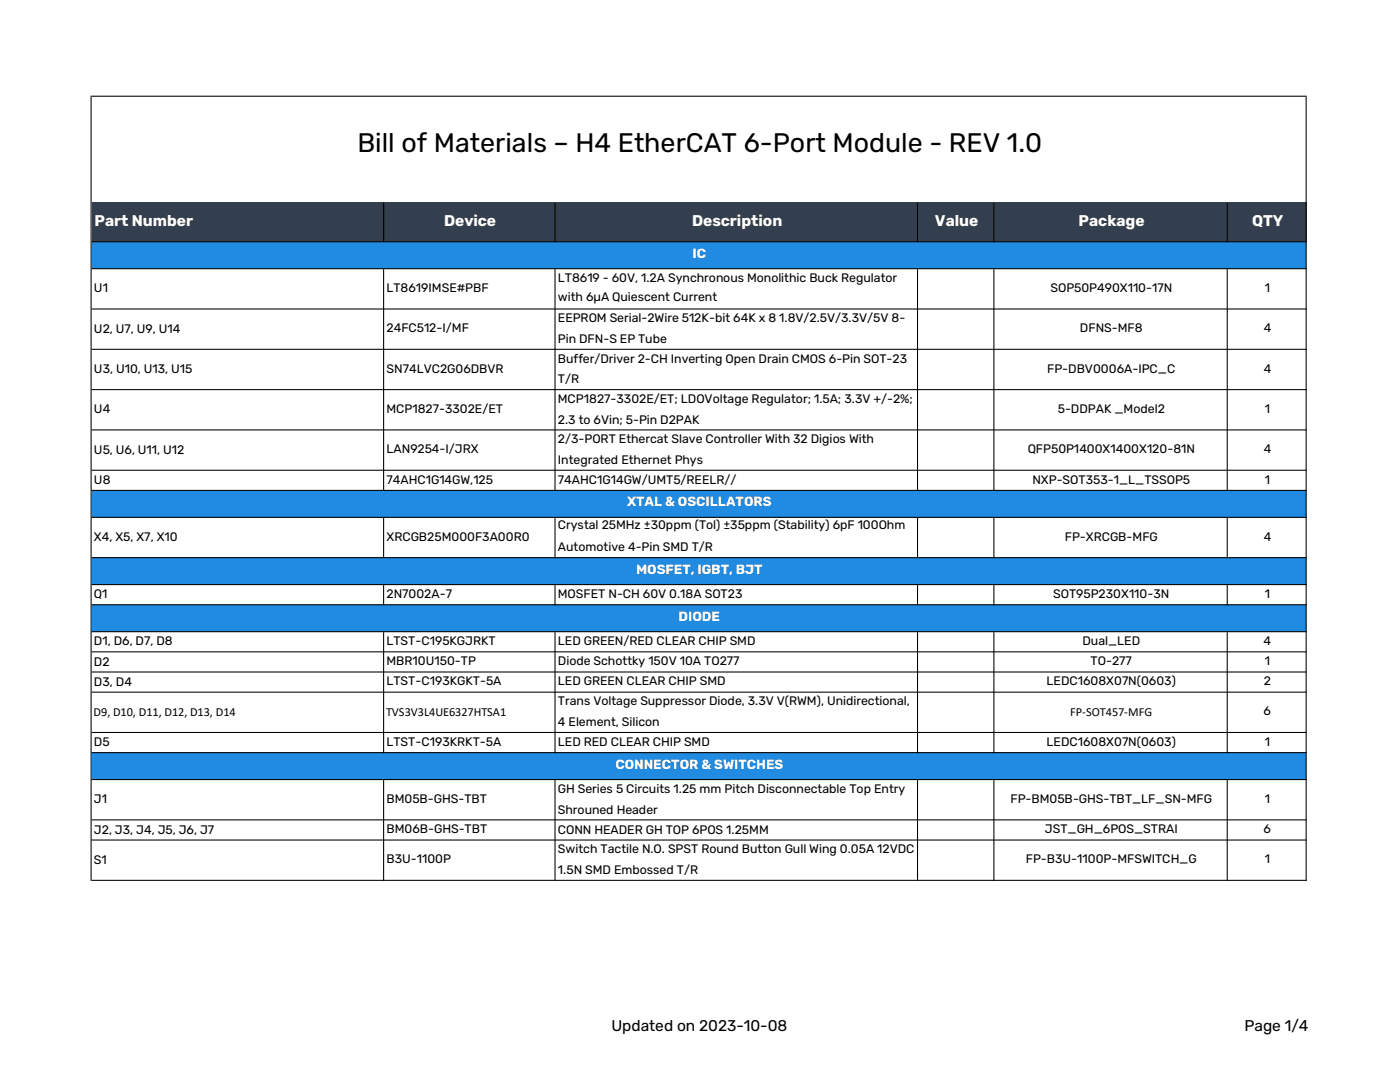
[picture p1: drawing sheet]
<svg xmlns="http://www.w3.org/2000/svg" width="279mm" height="216mm" viewBox="0 0 279 216" stroke-linecap="round" stroke-linejoin="round" font-family="sans-serif">
<defs><g id="words">
<text font-size="5.3" x="71.3" y="30.4">Bill of Materials – H4 EtherCAT 6-Port Module - REV 1.0</text>
<g font-size="3.1" fill="#fff">
<text x="18.9" y="45.2">Part Number</text>
<text x="88.6" y="45.2">Device</text>
<text x="138.1" y="45.2">Description</text>
<text x="186.6" y="45.2">Value</text>
<text x="215.3" y="45.2">Package</text>
<text x="249.9" y="45.2">QTY</text>
</g>
<g font-size="3.1">
<text x="122" y="205.7">Updated on 2023-10-08</text>
<text x="248.4" y="205.7">Page 1/4</text>
</g>
<g font-size="2.7" fill="#fff">
<text x="138.2" y="51.4">IC</text>
<text x="125.1" y="101">XTAL &amp; OSCILLATORS</text>
<text x="127" y="114.5">MOSFET, IGBT, BJT</text>
<text x="135.4" y="123.9">DIODE</text>
<text x="122.8" y="153.4">CONNECTOR &amp; SWITCHES</text>
</g>
<g font-size="2.5">
<text x="18.8" y="58.3">U1</text>
<text x="77.1" y="58.3">LT8619IMSE#PBF</text>
<text x="111.3" y="56.3">LT8619 - 60V, 1.2A Synchronous Monolithic Buck Regulator</text>
<text x="209.6" y="58.3">SOP50P490X110-17N</text>
<text x="252.4" y="58.3">1</text>
<text x="111.3" y="60.1">with 6µA Quiescent Current</text>
<text x="111.3" y="64.3">EEPROM Serial-2Wire 512K-bit 64K x 8 1.8V/2.5V/3.3V/5V 8-</text>
<text x="18.8" y="66.4">U2, U7, U9, U14</text>
<text x="77.1" y="66.3">24FC512-I/MF</text>
<text x="111.3" y="68.5">Pin DFN-S EP Tube</text>
<text x="215.5" y="66.3">DFNS-MF8</text>
<text x="252.2" y="66.3">4</text>
<text x="18.8" y="74.4">U3, U10, U13, U15</text>
<text x="77.1" y="74.3">SN74LVC2G06DBVR</text>
<text x="111.3" y="72.3">Buffer/Driver 2-CH Inverting Open Drain CMOS 6-Pin SOT-23</text>
<text x="111.3" y="76.5">T/R</text>
<text x="209" y="74.3">FP-DBV0006A-IPC_C</text>
<text x="252.2" y="74.3">4</text>
<text x="18.8" y="82.5">U4</text>
<text x="77.1" y="82.4">MCP1827-3302E/ET</text>
<text x="111.3" y="80.4">MCP1827-3302E/ET; LDOVoltage Regulator; 1.5A; 3.3V +/-2%;</text>
<text x="211.1" y="82.4">5-DDPAK _Model2</text>
<text x="252.4" y="82.4">1</text>
<text x="111.3" y="84.5">2.3 to 6Vin; 5-Pin D2PAK</text>
<text x="111.3" y="88.4">2/3-PORT Ethercat Slave Controller With 32 Digios With</text>
<text x="18.8" y="90.5">U5, U6, U11, U12</text>
<text x="77.1" y="90.4">LAN9254-I/JRX</text>
<text x="111.3" y="92.6">Integrated Ethernet Phys</text>
<text x="205.1" y="90.4">QFP50P1400X1400X120-81N</text>
<text x="252.2" y="90.4">4</text>
<text x="18.8" y="96.6">U8</text>
<text x="77.1" y="96.5">74AHC1G14GW,125</text>
<text x="111.3" y="96.6">74AHC1G14GW/UMT5/REELR//</text>
<text x="206" y="96.5">NXP-SOT353-1_L_TSSOP5</text>
<text x="252.4" y="96.5">1</text>
<text x="18.8" y="107.9">X4, X5, X7, X10</text>
<text x="77.1" y="107.9">XRCGB25M000F3A00R0</text>
<text x="111.3" y="105.5">Crystal 25MHz ±30ppm (Tol) ±35ppm (Stability) 6pF 100Ohm</text>
<text x="212.5" y="107.9">FP-XRCGB-MFG</text>
<text x="252.2" y="107.9">4</text>
<text x="111.3" y="110">Automotive 4-Pin SMD T/R</text>
<text x="18.8" y="119.4">Q1</text>
<text x="77.1" y="119.3">2N7002A-7</text>
<text x="111.3" y="119.3">MOSFET N-CH 60V 0.18A SOT23</text>
<text x="210.2" y="119.3">SOT95P230X110-3N</text>
<text x="252.4" y="119.3">1</text>
<text x="18.8" y="128.8">D1, D6, D7, D8</text>
<text x="77.1" y="128.7">LTST-C195KGJRKT</text>
<text x="111.3" y="128.7">LED GREEN/RED CLEAR CHIP SMD</text>
<text x="216" y="128.7">Dual_LED</text>
<text x="252.2" y="128.7">4</text>
<text x="18.8" y="132.8">D2</text>
<text x="18.8" y="136.8">D3, D4</text>
<text x="77.1" y="132.7">MBR10U150-TP</text>
<text x="77.1" y="136.7">LTST-C193KGKT-5A</text>
<text x="111.3" y="132.7">Diode Schottky 150V 10A TO277</text>
<text x="111.3" y="136.7">LED GREEN CLEAR CHIP SMD</text>
<text x="208.9" y="136.7">LEDC1608X07N(0603)</text>
<text x="217.6" y="132.7">TO-277</text>
<text x="252.2" y="136.7">2</text>
<text x="252.4" y="132.7">1</text>
<text x="18.7" y="142.9">D9, D10, D11, D12, D13, D14</text>
<text x="77" y="142.9">TVS3V3L4UE6327HTSA1</text>
<text x="111.3" y="140.8">Trans Voltage Suppressor Diode, 3.3V V(RWM), Unidirectional,</text>
<text x="213.6" y="142.9">FP-SOT457-MFG</text>
<text x="252.2" y="142.7">6</text>
<text x="18.8" y="148.9">D5</text>
<text x="77.1" y="148.8">LTST-C193KRKT-5A</text>
<text x="111.3" y="144.9">4 Element, Silicon</text>
<text x="111.3" y="148.8">LED RED CLEAR CHIP SMD</text>
<text x="208.9" y="148.8">LEDC1608X07N(0603)</text>
<text x="252.4" y="148.8">1</text>
<text x="18.8" y="160.3">J1</text>
<text x="77.1" y="160.2">BM05B-GHS-TBT</text>
<text x="111.3" y="158.2">GH Series 5 Circuits 1.25 mm Pitch Disconnectable Top Entry</text>
<text x="201.7" y="160.2">FP-BM05B-GHS-TBT_LF_SN-MFG</text>
<text x="252.4" y="160.2">1</text>
<text x="18.8" y="166.3">J2, J3, J4, J5, J6, J7</text>
<text x="77.1" y="166.2">BM06B-GHS-TBT</text>
<text x="111.3" y="162.3">Shrouned Header</text>
<text x="111.3" y="166.3">CONN HEADER GH TOP 6POS 1.25MM</text>
<text x="208.5" y="166.2">JST_GH_6POS_STRAI</text>
<text x="252.2" y="166.2">6</text>
<text x="18.8" y="172.3">S1</text>
<text x="77.1" y="172.3">B3U-1100P</text>
<text x="111.3" y="170.3">Switch Tactile N.O. SPST Round Button Gull Wing 0.05A 12VDC</text>
<text x="204.7" y="172.3">FP-B3U-1100P-MFSWITCH_G</text>
<text x="252.4" y="172.3">1</text>
<text x="111.3" y="174.4">1.5N SMD Embossed T/R</text>
</g>
</g></defs>
<path d="M18.3 40.5h242.4v7.8h-242.4z" fill="#333f4f"/>
<path d="M18.3 48.2h242.4v5.4h-242.4zM18.3 97.8h242.4v5.5h-242.4zM18.3 111.3h242.4v5.4h-242.4zM18.3 120.6h242.4v5.5h-242.4zM18.3 150.2h242.4v5.4h-242.4z" fill-rule="evenodd" fill="#218be1"/>
<g fill="#000">
<path d="M18.3 19.1h242.5v.2h-242.5zM18.3 48.1h242.5v.2h-242.5zM18.3 53.5h242.5v.2h-242.5zM18.3 61.6h242.5v.2h-242.5zM18.3 69.6h242.5v.2h-242.5zM18.3 77.6h242.5v.3h-242.5zM18.3 85.7h242.5v.2h-242.5zM18.3 93.7h242.5v.2h-242.5zM18.3 97.7h242.5v.3h-242.5zM18.3 103.1h242.5v.2h-242.5zM18.3 111.2h242.5v.2h-242.5zM18.3 116.5h242.5v.3h-242.5zM18.3 120.6h242.5v.2h-242.5zM18.3 125.9h242.5v.3h-242.5zM18.3 130h242.5v.2h-242.5zM18.3 134h242.5v.2h-242.5zM18.3 138h242.5v.2h-242.5zM18.3 146h242.5v.3h-242.5zM18.3 150.1h242.5v.2h-242.5zM18.3 155.4h242.5v.3h-242.5zM18.3 163.5h242.5v.2h-242.5zM18.3 167.5h242.5v.2h-242.5zM18.3 175.6h242.5v.2h-242.5z" fill-rule="evenodd"/>
<path d="M76.5 40.5h.2v7.8h-.2zM110.7 40.5h.2v7.8h-.2zM183 40.5h.2v7.8h-.2zM198.2 40.5h.3v7.8h-.3zM244.8 40.5h.2v7.8h-.2zM76.5 53.7h.2v44.3h-.2zM110.7 53.7h.2v44.3h-.2zM183 53.7h.2v44.3h-.2zM198.2 53.7h.3v44.3h-.3zM244.8 53.7h.2v44.3h-.2zM76.5 103.3h.2v8.1h-.2zM110.7 103.3h.2v8.1h-.2zM183 103.3h.2v8.1h-.2zM198.2 103.3h.3v8.1h-.3zM244.8 103.3h.2v8.1h-.2zM76.5 116.8h.2v4h-.2zM110.7 116.8h.2v4h-.2zM183 116.8h.2v4h-.2zM198.2 116.8h.3v4h-.3zM244.8 116.8h.2v4h-.2zM76.5 126.2h.2v24.1h-.2zM110.7 126.2h.2v24.1h-.2zM183 126.2h.2v24.1h-.2zM198.2 126.2h.3v24.1h-.3zM244.8 126.2h.2v24.1h-.2zM18.1 19.1h.2v156.7h-.2zM260.6 19.3h.2v156.5h-.2zM76.5 155.7h.2v20.1h-.2zM110.7 155.7h.2v20.1h-.2zM183 155.7h.2v20.1h-.2zM198.2 155.7h.3v20.1h-.3zM244.8 155.7h.2v20.1h-.2z" fill-rule="evenodd"/>
</g>
<use href="#words"/>
</svg>
